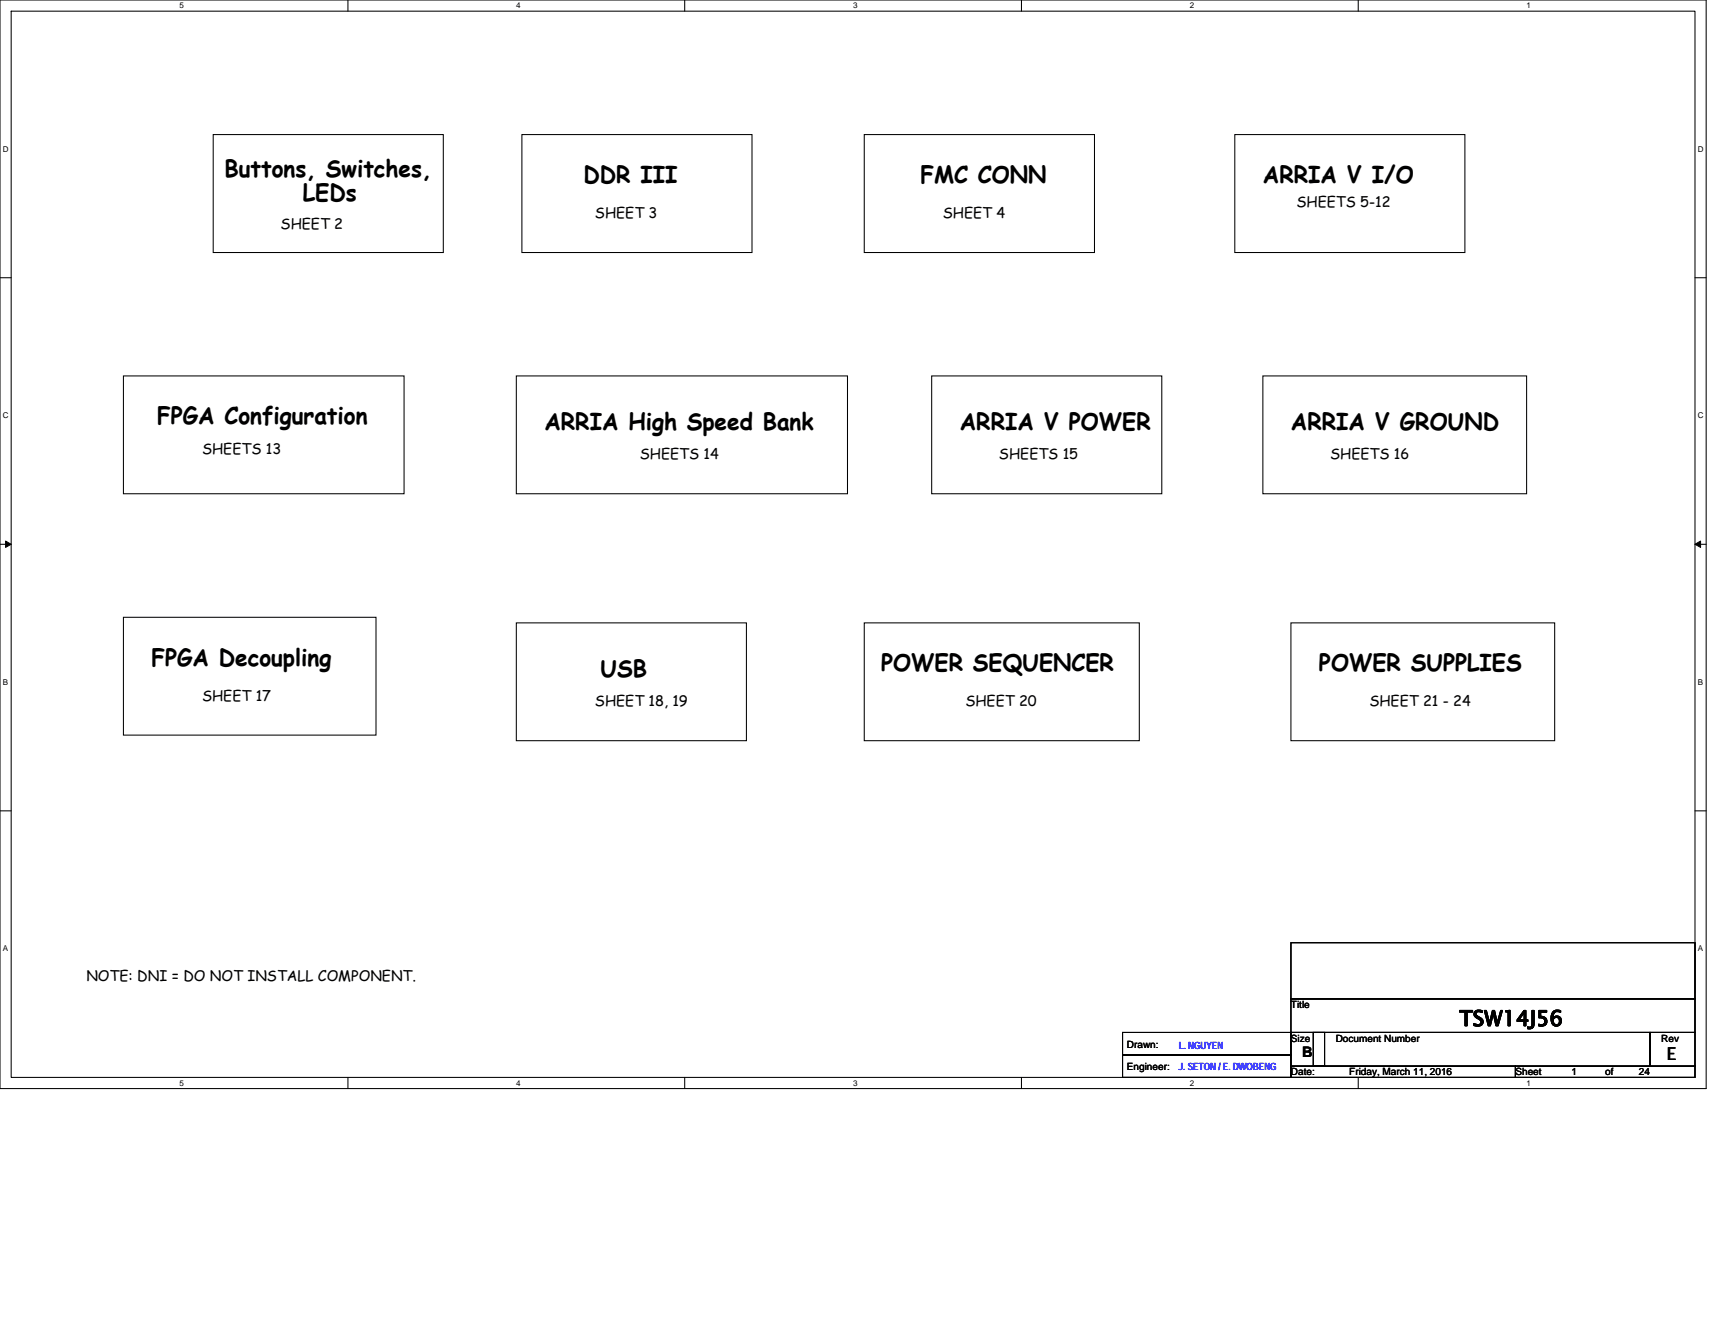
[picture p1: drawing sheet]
<svg xmlns="http://www.w3.org/2000/svg" width="279mm" height="216mm" viewBox="0 0 279 216" stroke-linecap="round" stroke-linejoin="round" font-family="sans-serif">
<defs><g id="words">
<g font-size="3.8">
<text x="36.6" y="28.9">Buttons, Switches,</text>
<text x="95.1" y="29.8">DDR III</text>
<text x="149.9" y="29.8">FMC CONN</text>
<text x="205.7" y="29.8">ARRIA V I/O</text>
<text x="49.3" y="32.7">LEDs</text>
<text x="25.6" y="69.2">FPGA Configuration</text>
<text x="88.7" y="70.1">ARRIA High Speed Bank</text>
<text x="156.4" y="70.1">ARRIA V POWER</text>
<text x="210.3" y="70.1">ARRIA V GROUND</text>
<text x="24.7" y="108.5">FPGA Decoupling</text>
<text x="97.8" y="110.3">USB</text>
<text x="143.6" y="109.4">POWER SEQUENCER</text>
<text x="214.9" y="109.4">POWER SUPPLIES</text>
</g>
<text font-size="3.5" x="237.7" y="167.2">TSW14J56</text>
<text font-size="2.9" x="271.6" y="172.8">E</text>
<g font-size="2.4">
<text x="96.9" y="35.5">SHEET 3</text>
<text x="153.6" y="35.5">SHEET 4</text>
<text x="211.2" y="33.7">SHEETS 5-12</text>
<text x="45.7" y="37.4">SHEET 2</text>
<text x="32.9" y="73.9">SHEETS 13</text>
<text x="104.2" y="74.8">SHEETS 14</text>
<text x="162.8" y="74.8">SHEETS 15</text>
<text x="216.7" y="74.8">SHEETS 16</text>
<text x="32.9" y="114.2">SHEET 17</text>
<text x="96.9" y="115.1">SHEET 18, 19</text>
<text x="157.3" y="115.1">SHEET 20</text>
<text x="223.1" y="115.1">SHEET 21 - 24</text>
<text x="14.1" y="159.9">NOTE: DNI = DO NOT INSTALL COMPONENT.</text>
<text x="212.1" y="172.3">B</text>
</g>
<g font-size="1.6">
<text x="210.3" y="164.2">Title</text>
<text x="183.6" y="170.8">Drawn:</text>
<text x="210.3" y="169.7">Size</text>
<text x="217.6" y="169.7">Document Number</text>
<text x="270.7" y="169.7">Rev</text>
<text x="183.6" y="174.3">Engineer:</text>
<text x="210.3" y="175.2">Date:</text>
<text x="219.8" y="175.2">Friday, March 11, 2016</text>
<text x="246.9" y="175.2">Sheet</text>
<text x="256" y="175.2">1</text>
<text x="261.5" y="175.2">of</text>
<text x="267" y="175.2">24</text>
</g>
<g font-size="1.6" fill="#00f">
<text x="192" y="170.9">L. NGUYEN</text>
<text x="192" y="174.3">J. SETON / E. DWOBENG</text>
</g>
<g font-size="1.3">
<text x="29.3" y="1.4">5</text>
<text x="84.1" y="1.4">4</text>
<text x="139" y="1.4">3</text>
<text x="193.8" y="1.4">2</text>
<text x="248.7" y="1.4">1</text>
<text x=".5" y="24.7">D</text>
<text x="276.6" y="24.7">D</text>
<text x=".5" y="68.2">C</text>
<text x="276.6" y="68.2">C</text>
<text x=".5" y="111.6">B</text>
<text x="276.6" y="111.6">B</text>
<text x=".5" y="155">A</text>
<text x="276.6" y="155">A</text>
<text x="29.3" y="176.9">5</text>
<text x="84.1" y="176.9">4</text>
<text x="139" y="176.9">3</text>
<text x="193.8" y="176.9">2</text>
<text x="248.7" y="176.9">1</text>
</g>
</g></defs>
<path d="M0 0h278v177.4h-278zM1.8 1.8h274.3v173.8h-274.3z" fill="none" stroke="#000" stroke-width=".17"/>
<g fill="#fff">
<path d="M29.3 .2h.7v1.5h-.7z"/>
<path d="M29.3 175.7h.7v1.5h-.7z"/>
</g>
<path d="M56.7 0v1.8M56.7 175.6v1.8" fill="none" stroke="#000" stroke-width=".17"/>
<g fill="#fff">
<path d="M84.1 .2h.7v1.5h-.7z"/>
<path d="M84.1 175.7h.7v1.5h-.7z"/>
</g>
<path d="M111.5 0v1.8M111.5 175.6v1.8" fill="none" stroke="#000" stroke-width=".17"/>
<g fill="#fff">
<path d="M139 .2h.7v1.5h-.7z"/>
<path d="M139 175.7h.7v1.5h-.7z"/>
</g>
<path d="M166.4 0v1.8M166.4 175.6v1.8" fill="none" stroke="#000" stroke-width=".17"/>
<g fill="#fff">
<path d="M193.8 .2h.8v1.5h-.8z"/>
<path d="M193.8 175.7h.8v1.5h-.8z"/>
</g>
<path d="M221.3 0v1.8M221.3 175.6v1.8" fill="none" stroke="#000" stroke-width=".17"/>
<g fill="#fff">
<path d="M248.7 .2h.7v1.5h-.7z"/>
<path d="M248.7 175.7h.7v1.5h-.7z"/>
<path d="M.5 23.5h.9v1.5h-.9z"/>
<path d="M276.6 23.5h1v1.5h-1z"/>
<path d="M.5 67h.9v1.4h-.9z"/>
<path d="M276.6 67h1v1.4h-1z"/>
</g>
<path d="M0 45.3h1.8M276.1 45.3h1.9" fill="none" stroke="#000" stroke-width=".17"/>
<g fill="#fff">
<path d="M.5 110.4h.8v1.5h-.8z"/>
<path d="M276.6 110.4h.9v1.5h-.9z"/>
</g>
<path d="M0 88.7h1.8M276.1 88.7h1.9" fill="none" stroke="#000" stroke-width=".17"/>
<path d="M.9 88.2l.9 .5-.9 .5zM276.1 88.7l1-.5v1z" fill="#000" stroke="#000" stroke-width=".16"/>
<g fill="#fff">
<path d="M.5 153.8h.8v1.5h-.8z"/>
<path d="M276.6 153.8h.9v1.5h-.9z"/>
</g>
<g fill="none" stroke="#000" stroke-width=".17">
<path d="M34.7 21.9h37.5v19.2h-37.5zM85 21.9h37.5v19.2h-37.5zM140.8 21.9h37.5v19.2h-37.5zM201.2 21.9h37.5v19.2h-37.5zM20.1 61.3h45.7v19.2h-45.7zM84.1 61.3h54v19.2h-54zM151.8 61.3h37.5v19.2h-37.5zM205.7 61.3h43v19.2h-43zM20.1 100.6h41.2v19.2h-41.2zM84.1 101.5h37.5v19.2h-37.5zM140.8 101.5h44.8v19.2h-44.8zM210.3 101.5h43v19.2h-43z"/>
<path d="M0 132.1h1.8M276.1 132.1h1.9M210.3 153.6h65.8v9.2h-65.8zM182.9 168.2h27.4v3.7h-27.4zM182.9 171.9h27.4v3.7h-27.4zM210.3 162.8h65.8v5.4h-65.8zM210.3 168.2h5.5v5.5h-5.5zM210.3 173.7h36.6v1.9h-36.6zM214 168.2h54.8v5.5h-54.8zM246.9 173.7h29.2v1.9h-29.2zM268.8 168.2h7.3v5.5h-7.3z"/>
</g>
<path d="M276.1 153.6v8.2" fill="none" stroke="#800040" stroke-width=".17"/>
<use href="#words"/>
</svg>
